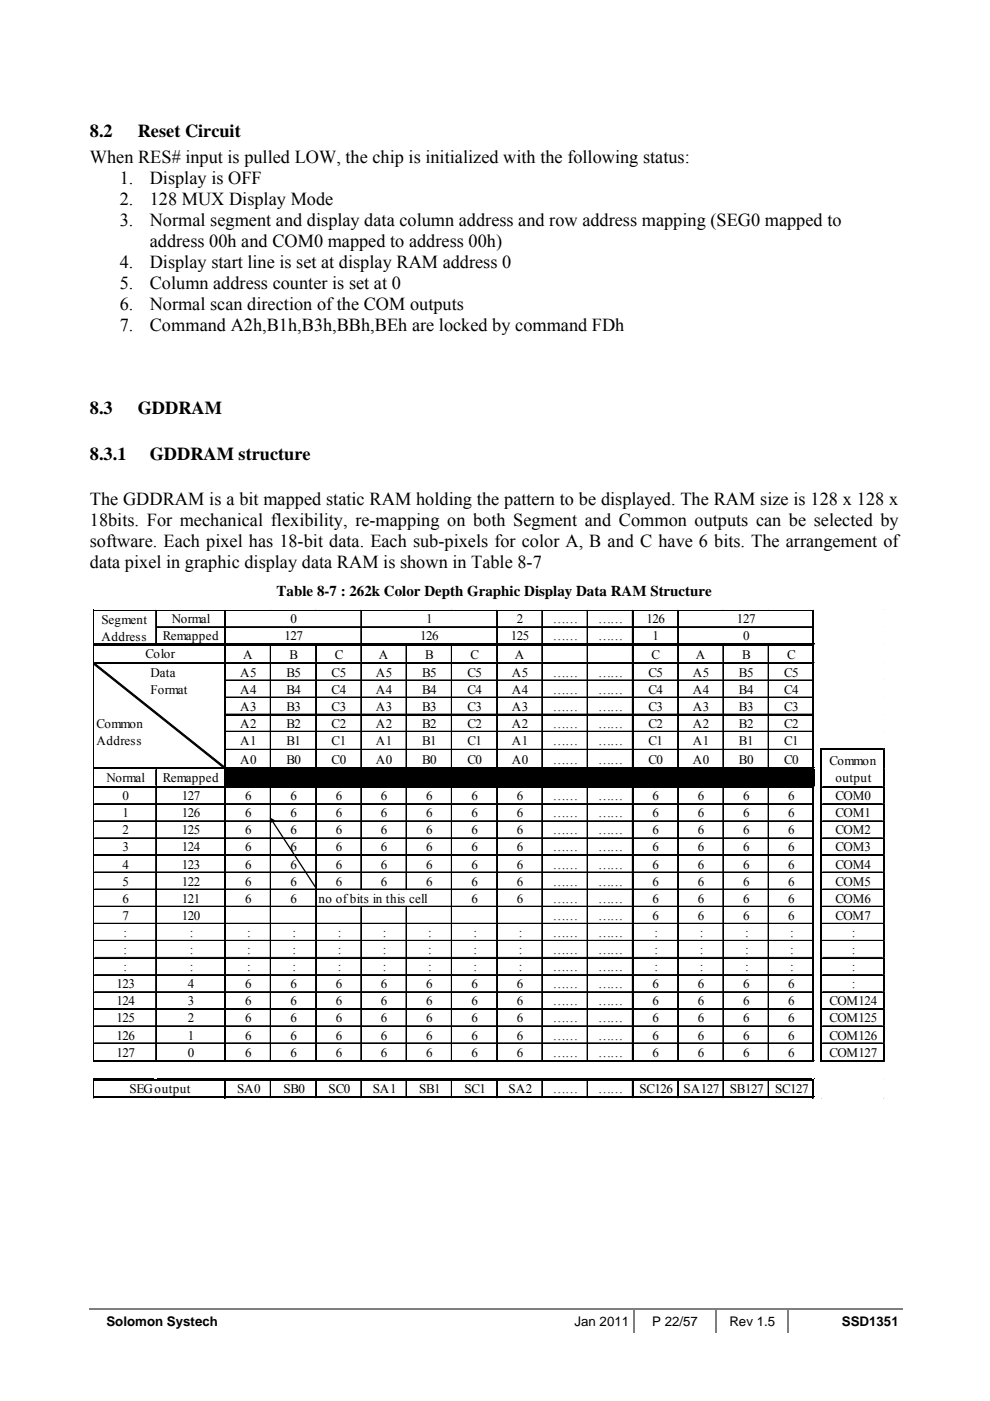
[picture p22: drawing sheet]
<svg xmlns="http://www.w3.org/2000/svg" width="210mm" height="297mm" viewBox="0 0 210 297" stroke-linecap="round" stroke-linejoin="round" font-family="sans-serif">
<defs><g id="words">
<g font-size="3.9">
<text x="19" y="29">8.2</text>
<text x="29.2" y="29">Reset Circuit</text>
<text x="19.1" y="34.5">When RES# input is pulled LOW, the chip is initialized with the following status:</text>
<text x="25.4" y="38.9">1.</text>
<text x="31.8" y="38.9">Display is OFF</text>
<text x="25.4" y="43.4">2.</text>
<text x="25.4" y="47.9">3.</text>
<text x="31.8" y="43.4">128 MUX Display Mode</text>
<text x="31.8" y="47.9">Normal segment and display data column address and row address mapping (SEG0 mapped to</text>
<text x="31.8" y="52.3">address 00h and COM0 mapped to address 00h)</text>
<text x="25.4" y="56.8">4.</text>
<text x="31.8" y="56.8">Display start line is set at display RAM address 0</text>
<text x="25.4" y="61.3">5.</text>
<text x="25.4" y="65.7">6.</text>
<text x="31.8" y="61.3">Column address counter is set at 0</text>
<text x="31.8" y="65.7">Normal scan direction of the COM outputs</text>
<text x="25.4" y="70.2">7.</text>
<text x="31.8" y="70.2">Command A2h,B1h,B3h,BBh,BEh are locked by command FDh</text>
<text x="19" y="87.8">8.3</text>
<text x="29.2" y="87.8">GDDRAM</text>
<text x="19" y="97.5">8.3.1</text>
<text x="31.8" y="97.5">GDDRAM structure</text>
<text x="19" y="107.1">The GDDRAM is a bit mapped static RAM holding the pattern to be displayed. The RAM size is 128 x 128 x</text>
<text x="19" y="111.5">18bits. For mechanical flexibility, re-mapping on both Segment and Common outputs can be selected by</text>
<text x="19" y="116">software. Each pixel has 18-bit data. Each sub-pixels for color A, B and C have 6 bits. The arrangement of</text>
<text x="19" y="120.5">data pixel in graphic display data RAM is shown in Table 8-7</text>
</g>
<text font-size="3.2" x="58.7" y="126.4">Table 8-7 : 262k Color Depth Graphic Display Data RAM Structure</text>
<g font-size="2.8">
<text x="21.5" y="132.4">Segment</text>
<text x="21.5" y="136">Address</text>
<text x="34.5" y="135.8">Remapped</text>
<text x="36.4" y="132.1">Normal</text>
<text x="60.3" y="135.8">127</text>
<text x="61.6" y="132.1">0</text>
<text x="89.1" y="135.8">126</text>
<text x="90.4" y="132.1">1</text>
<text x="108.3" y="135.8">125</text>
<text x="109.6" y="132.1">2</text>
<text x="117.2" y="132.1">……</text>
<text x="117.2" y="135.8">……</text>
<text x="126.8" y="132.1">……</text>
<text x="126.8" y="135.8">……</text>
<text x="137.1" y="132.1">126</text>
<text x="138.3" y="135.8">1</text>
<text x="156.3" y="132.1">127</text>
<text x="157.5" y="135.8">0</text>
<text x="30.9" y="139.6">Color</text>
<text x="31.9" y="143.4">Data</text>
<text x="50.9" y="143.4">A5</text>
<text x="51.6" y="139.6">A</text>
<text x="60.7" y="143.4">B5</text>
<text x="61.4" y="139.6">B</text>
<text x="70.3" y="143.4">C5</text>
<text x="71" y="139.6">C</text>
<text x="79.7" y="143.4">A5</text>
<text x="80.3" y="139.6">A</text>
<text x="89.5" y="143.4">B5</text>
<text x="90.1" y="139.6">B</text>
<text x="99.1" y="143.4">C5</text>
<text x="99.8" y="139.6">C</text>
<text x="108.5" y="143.4">A5</text>
<text x="109.1" y="139.6">A</text>
<text x="117.2" y="143.4">……</text>
<text x="126.8" y="143.4">……</text>
<text x="137.5" y="143.4">C5</text>
<text x="138.1" y="139.6">C</text>
<text x="146.9" y="143.4">A5</text>
<text x="147.5" y="139.6">A</text>
<text x="156.7" y="143.4">B5</text>
<text x="157.3" y="139.6">B</text>
<text x="166.3" y="143.4">C5</text>
<text x="166.9" y="139.6">C</text>
<text x="31.9" y="147.1">Format</text>
<text x="50.9" y="147.1">A4</text>
<text x="60.7" y="147.1">B4</text>
<text x="70.3" y="147.1">C4</text>
<text x="79.7" y="147.1">A4</text>
<text x="89.5" y="147.1">B4</text>
<text x="99.1" y="147.1">C4</text>
<text x="108.5" y="147.1">A4</text>
<text x="117.2" y="147.1">……</text>
<text x="126.8" y="147.1">……</text>
<text x="137.5" y="147.1">C4</text>
<text x="146.9" y="147.1">A4</text>
<text x="156.7" y="147.1">B4</text>
<text x="166.3" y="147.1">C4</text>
<text x="20.4" y="154.3">Common</text>
<text x="50.9" y="150.7">A3</text>
<text x="50.9" y="154.3">A2</text>
<text x="60.7" y="150.7">B3</text>
<text x="60.7" y="154.3">B2</text>
<text x="70.3" y="150.7">C3</text>
<text x="70.3" y="154.3">C2</text>
<text x="79.7" y="150.7">A3</text>
<text x="79.7" y="154.3">A2</text>
<text x="89.5" y="150.7">B3</text>
<text x="89.5" y="154.3">B2</text>
<text x="99.1" y="150.7">C3</text>
<text x="99.1" y="154.3">C2</text>
<text x="108.5" y="150.7">A3</text>
<text x="108.5" y="154.3">A2</text>
<text x="117.2" y="150.7">……</text>
<text x="117.2" y="154.3">……</text>
<text x="126.8" y="150.7">……</text>
<text x="126.8" y="154.3">……</text>
<text x="137.5" y="150.7">C3</text>
<text x="137.5" y="154.3">C2</text>
<text x="146.9" y="150.7">A3</text>
<text x="146.9" y="154.3">A2</text>
<text x="156.7" y="150.7">B3</text>
<text x="156.7" y="154.3">B2</text>
<text x="166.3" y="150.7">C3</text>
<text x="166.3" y="154.3">C2</text>
<text x="20.4" y="157.9">Address</text>
<text x="50.9" y="157.9">A1</text>
<text x="50.9" y="162">A0</text>
<text x="60.7" y="157.9">B1</text>
<text x="60.7" y="162">B0</text>
<text x="70.3" y="157.9">C1</text>
<text x="70.3" y="162">C0</text>
<text x="79.7" y="157.9">A1</text>
<text x="79.7" y="162">A0</text>
<text x="89.5" y="157.9">B1</text>
<text x="89.5" y="162">B0</text>
<text x="99.1" y="157.9">C1</text>
<text x="99.1" y="162">C0</text>
<text x="108.5" y="157.9">A1</text>
<text x="108.5" y="162">A0</text>
<text x="117.2" y="157.9">……</text>
<text x="117.2" y="162">……</text>
<text x="126.8" y="157.9">……</text>
<text x="126.8" y="162">……</text>
<text x="137.5" y="157.9">C1</text>
<text x="137.5" y="162">C0</text>
<text x="146.9" y="157.9">A1</text>
<text x="146.9" y="162">A0</text>
<text x="156.7" y="157.9">B1</text>
<text x="156.7" y="162">B0</text>
<text x="166.3" y="157.9">C1</text>
<text x="166.3" y="162">C0</text>
<text x="22.6" y="165.8">Normal</text>
<text x="34.5" y="165.8">Remapped</text>
<text x="175.9" y="162.2">Common</text>
<text x="177.1" y="165.8">output</text>
<text x="26" y="169.7">0</text>
<text x="26" y="173.3">1</text>
<text x="38.6" y="169.7">127</text>
<text x="38.6" y="173.3">126</text>
<text x="52" y="169.7">6</text>
<text x="52" y="173.3">6</text>
<text x="61.6" y="169.7">6</text>
<text x="61.6" y="173.3">6</text>
<text x="71.2" y="169.7">6</text>
<text x="71.2" y="173.3">6</text>
<text x="80.8" y="169.7">6</text>
<text x="80.8" y="173.3">6</text>
<text x="90.4" y="169.7">6</text>
<text x="90.4" y="173.3">6</text>
<text x="100" y="169.7">6</text>
<text x="100" y="173.3">6</text>
<text x="109.6" y="169.7">6</text>
<text x="109.6" y="173.3">6</text>
<text x="117.2" y="169.7">……</text>
<text x="117.2" y="173.3">……</text>
<text x="126.8" y="169.7">……</text>
<text x="126.8" y="173.3">……</text>
<text x="138.3" y="169.7">6</text>
<text x="138.3" y="173.3">6</text>
<text x="147.9" y="169.7">6</text>
<text x="147.9" y="173.3">6</text>
<text x="157.5" y="169.7">6</text>
<text x="157.5" y="173.3">6</text>
<text x="167.1" y="169.7">6</text>
<text x="167.1" y="173.3">6</text>
<text x="177.1" y="169.7">COM0</text>
<text x="177.1" y="173.3">COM1</text>
<text x="26" y="176.9">2</text>
<text x="38.6" y="176.9">125</text>
<text x="52" y="176.9">6</text>
<text x="61.6" y="176.9">6</text>
<text x="71.2" y="176.9">6</text>
<text x="80.8" y="176.9">6</text>
<text x="90.4" y="176.9">6</text>
<text x="100" y="176.9">6</text>
<text x="109.6" y="176.9">6</text>
<text x="117.2" y="176.9">……</text>
<text x="126.8" y="176.9">……</text>
<text x="138.3" y="176.9">6</text>
<text x="147.9" y="176.9">6</text>
<text x="157.5" y="176.9">6</text>
<text x="167.1" y="176.9">6</text>
<text x="177.1" y="176.9">COM2</text>
<text x="26" y="180.5">3</text>
<text x="26" y="184.2">4</text>
<text x="38.6" y="180.5">124</text>
<text x="38.6" y="184.2">123</text>
<text x="52" y="180.5">6</text>
<text x="52" y="184.2">6</text>
<text x="61.6" y="180.5">6</text>
<text x="61.6" y="184.2">6</text>
<text x="71.2" y="180.5">6</text>
<text x="71.2" y="184.2">6</text>
<text x="80.8" y="180.5">6</text>
<text x="80.8" y="184.2">6</text>
<text x="90.4" y="180.5">6</text>
<text x="90.4" y="184.2">6</text>
<text x="100" y="180.5">6</text>
<text x="100" y="184.2">6</text>
<text x="109.6" y="180.5">6</text>
<text x="109.6" y="184.2">6</text>
<text x="117.2" y="180.5">……</text>
<text x="117.2" y="184.2">……</text>
<text x="126.8" y="180.5">……</text>
<text x="126.8" y="184.2">……</text>
<text x="138.3" y="180.5">6</text>
<text x="138.3" y="184.2">6</text>
<text x="147.9" y="180.5">6</text>
<text x="147.9" y="184.2">6</text>
<text x="157.5" y="180.5">6</text>
<text x="157.5" y="184.2">6</text>
<text x="167.1" y="180.5">6</text>
<text x="167.1" y="184.2">6</text>
<text x="177.1" y="180.5">COM3</text>
<text x="177.1" y="184.2">COM4</text>
<text x="26" y="187.8">5</text>
<text x="26" y="191.4">6</text>
<text x="38.6" y="187.8">122</text>
<text x="38.6" y="191.4">121</text>
<text x="52" y="187.8">6</text>
<text x="52" y="191.4">6</text>
<text x="61.6" y="187.8">6</text>
<text x="61.6" y="191.4">6</text>
<text x="67.6" y="191.4">no of bits in this cell</text>
<text x="71.2" y="187.8">6</text>
<text x="80.8" y="187.8">6</text>
<text x="90.4" y="187.8">6</text>
<text x="100" y="187.8">6</text>
<text x="100" y="191.4">6</text>
<text x="109.6" y="187.8">6</text>
<text x="109.6" y="191.4">6</text>
<text x="117.2" y="187.8">……</text>
<text x="117.2" y="191.4">……</text>
<text x="126.8" y="187.8">……</text>
<text x="126.8" y="191.4">……</text>
<text x="138.3" y="187.8">6</text>
<text x="138.3" y="191.4">6</text>
<text x="147.9" y="187.8">6</text>
<text x="147.9" y="191.4">6</text>
<text x="157.5" y="187.8">6</text>
<text x="157.5" y="191.4">6</text>
<text x="167.1" y="187.8">6</text>
<text x="167.1" y="191.4">6</text>
<text x="177.1" y="187.8">COM5</text>
<text x="177.1" y="191.4">COM6</text>
<text x="26" y="195">7</text>
<text x="38.6" y="195">120</text>
<text x="117.2" y="195">……</text>
<text x="126.8" y="195">……</text>
<text x="138.3" y="195">6</text>
<text x="147.9" y="195">6</text>
<text x="157.5" y="195">6</text>
<text x="167.1" y="195">6</text>
<text x="177.1" y="195">COM7</text>
<text x="26.2" y="198.7">:</text>
<text x="26.2" y="202.3">:</text>
<text x="40.3" y="198.7">:</text>
<text x="40.3" y="202.3">:</text>
<text x="52.4" y="198.7">:</text>
<text x="52.4" y="202.3">:</text>
<text x="62" y="198.7">:</text>
<text x="62" y="202.3">:</text>
<text x="71.6" y="198.7">:</text>
<text x="71.6" y="202.3">:</text>
<text x="81.2" y="198.7">:</text>
<text x="81.2" y="202.3">:</text>
<text x="90.8" y="198.7">:</text>
<text x="90.8" y="202.3">:</text>
<text x="100.4" y="198.7">:</text>
<text x="100.4" y="202.3">:</text>
<text x="110" y="198.7">:</text>
<text x="110" y="202.3">:</text>
<text x="117.2" y="198.7">……</text>
<text x="117.2" y="202.3">……</text>
<text x="126.8" y="198.7">……</text>
<text x="126.8" y="202.3">……</text>
<text x="138.8" y="198.7">:</text>
<text x="138.8" y="202.3">:</text>
<text x="148.4" y="198.7">:</text>
<text x="148.4" y="202.3">:</text>
<text x="158" y="198.7">:</text>
<text x="158" y="202.3">:</text>
<text x="167.6" y="198.7">:</text>
<text x="167.6" y="202.3">:</text>
<text x="180.6" y="198.7">:</text>
<text x="180.6" y="202.3">:</text>
<text x="24.7" y="209.5">123</text>
<text x="26.2" y="205.9">:</text>
<text x="39.8" y="209.5">4</text>
<text x="40.3" y="205.9">:</text>
<text x="52" y="209.5">6</text>
<text x="52.4" y="205.9">:</text>
<text x="61.6" y="209.5">6</text>
<text x="62" y="205.9">:</text>
<text x="71.2" y="209.5">6</text>
<text x="71.6" y="205.9">:</text>
<text x="80.8" y="209.5">6</text>
<text x="81.2" y="205.9">:</text>
<text x="90.4" y="209.5">6</text>
<text x="90.8" y="205.9">:</text>
<text x="100" y="209.5">6</text>
<text x="100.4" y="205.9">:</text>
<text x="109.6" y="209.5">6</text>
<text x="110" y="205.9">:</text>
<text x="117.2" y="209.5">……</text>
<text x="117.2" y="205.9">……</text>
<text x="126.8" y="209.5">……</text>
<text x="126.8" y="205.9">……</text>
<text x="138.3" y="209.5">6</text>
<text x="138.8" y="205.9">:</text>
<text x="147.9" y="209.5">6</text>
<text x="148.4" y="205.9">:</text>
<text x="157.5" y="209.5">6</text>
<text x="158" y="205.9">:</text>
<text x="167.1" y="209.5">6</text>
<text x="167.6" y="205.9">:</text>
<text x="180.6" y="209.5">:</text>
<text x="180.6" y="205.9">:</text>
<text x="24.7" y="213.1">124</text>
<text x="39.8" y="213.1">3</text>
<text x="52" y="213.1">6</text>
<text x="61.6" y="213.1">6</text>
<text x="71.2" y="213.1">6</text>
<text x="80.8" y="213.1">6</text>
<text x="90.4" y="213.1">6</text>
<text x="100" y="213.1">6</text>
<text x="109.6" y="213.1">6</text>
<text x="117.2" y="213.1">……</text>
<text x="126.8" y="213.1">……</text>
<text x="138.3" y="213.1">6</text>
<text x="147.9" y="213.1">6</text>
<text x="157.5" y="213.1">6</text>
<text x="167.1" y="213.1">6</text>
<text x="175.9" y="213.1">COM124</text>
<text x="24.7" y="216.8">125</text>
<text x="24.7" y="220.4">126</text>
<text x="39.8" y="216.8">2</text>
<text x="39.8" y="220.4">1</text>
<text x="52" y="216.8">6</text>
<text x="52" y="220.4">6</text>
<text x="61.6" y="216.8">6</text>
<text x="61.6" y="220.4">6</text>
<text x="71.2" y="216.8">6</text>
<text x="71.2" y="220.4">6</text>
<text x="80.8" y="216.8">6</text>
<text x="80.8" y="220.4">6</text>
<text x="90.4" y="216.8">6</text>
<text x="90.4" y="220.4">6</text>
<text x="100" y="216.8">6</text>
<text x="100" y="220.4">6</text>
<text x="109.6" y="216.8">6</text>
<text x="109.6" y="220.4">6</text>
<text x="117.2" y="216.8">……</text>
<text x="117.2" y="220.4">……</text>
<text x="126.8" y="216.8">……</text>
<text x="126.8" y="220.4">……</text>
<text x="138.3" y="216.8">6</text>
<text x="138.3" y="220.4">6</text>
<text x="147.9" y="216.8">6</text>
<text x="147.9" y="220.4">6</text>
<text x="157.5" y="216.8">6</text>
<text x="157.5" y="220.4">6</text>
<text x="167.1" y="216.8">6</text>
<text x="167.1" y="220.4">6</text>
<text x="175.9" y="216.8">COM125</text>
<text x="175.9" y="220.4">COM126</text>
<text x="24.7" y="224">127</text>
<text x="39.8" y="224">0</text>
<text x="52" y="224">6</text>
<text x="61.6" y="224">6</text>
<text x="71.2" y="224">6</text>
<text x="80.8" y="224">6</text>
<text x="90.4" y="224">6</text>
<text x="100" y="224">6</text>
<text x="109.6" y="224">6</text>
<text x="117.2" y="224">……</text>
<text x="126.8" y="224">……</text>
<text x="138.3" y="224">6</text>
<text x="147.9" y="224">6</text>
<text x="157.5" y="224">6</text>
<text x="167.1" y="224">6</text>
<text x="175.9" y="224">COM127</text>
<text x="27.5" y="231.7">SEG output</text>
<text x="50.3" y="231.7">SA0</text>
<text x="60.1" y="231.7">SB0</text>
<text x="69.7" y="231.7">SC0</text>
<text x="79.1" y="231.7">SA1</text>
<text x="88.9" y="231.7">SB1</text>
<text x="98.5" y="231.7">SC1</text>
<text x="107.8" y="231.7">SA2</text>
<text x="117.2" y="231.7">……</text>
<text x="126.8" y="231.7">……</text>
<text x="135.6" y="231.7">SC126</text>
<text x="144.9" y="231.7">SA127</text>
<text x="154.8" y="231.7">SB127</text>
<text x="164.4" y="231.7">SC127</text>
<text x="22.6" y="281.2">Solomon Systech</text>
<text x="121.8" y="281.2">Jan 2011</text>
<text x="138.3" y="281.2">P 22/57</text>
<text x="154.6" y="281.2">Rev 1.5</text>
<text x="178.5" y="281.2">SSD1351</text>
</g>
</g></defs>
<path d="M18.9 277.5h115.4" fill="none" stroke="#808080" stroke-width=".34"/>
<path d="M134.3 277.3h.3v.3h-.3z" fill="#808080"/>
<path d="M134.6 277.5h17.1" fill="none" stroke="#808080" stroke-width=".34"/>
<path d="M151.7 277.3h.4v.3h-.4z" fill="#808080"/>
<path d="M152.1 277.5h14.9" fill="none" stroke="#808080" stroke-width=".34"/>
<path d="M167 277.3h.3v.3h-.3z" fill="#808080"/>
<path d="M134.4 277.6v5.1M151.9 277.6v5.1M167.1 277.6v5.1M167.3 277.5h24.2" fill="none" stroke="#808080" stroke-width=".34"/>
<path d="M47.7 162.9h125v4.1h-125z" fill="#000"/>
<path d="M20 140.7h.2l27.3 21.8v.2h-.2l-27.3-21.8z" fill-rule="evenodd" fill="#000" stroke="#000" stroke-width=".21"/>
<path d="M19.8 129.2h.1M33 129.2h.1M47.7 129.2h.1M76.5 129.2h.1M105.3 129.2h.1M114.9 129.2h.1M124.5 129.2h.1M134.1 129.2h.1M143.7 129.2h.1M172.4 129.2h.1" fill="none" stroke="#c0c0c0" stroke-width=".21"/>
<path d="M20 129.3h152.7" fill="none" stroke="#000" stroke-width=".21"/>
<path d="M172.7 129.2h14.9" fill="none" stroke="#fff" stroke-width=".21"/>
<path d="M172.7 129.2h14.9v.3h-14.9z" fill="#fff"/>
<path d="M33.2 132.9h14.3M33.2 133h14.3M47.9 132.9h124.3M47.9 133h124.4" fill="none" stroke="#000" stroke-width=".21"/>
<path d="M172.7 132.9h14.9" fill="none" stroke="#fff" stroke-width=".21"/>
<path d="M172.7 132.9h14.9v.2h-14.9z" fill="#fff"/>
<path d="M57.3 129.2h.1M66.9 129.2h.1M86.1 129.2h.1M95.7 129.2h.1M153.3 129.2h.1M162.9 129.2h.1" fill="none" stroke="#c0c0c0" stroke-width=".21"/>
<path d="M76.5 129.5v7M76.6 129.5v7M105.3 129.5v7M105.4 129.5v7M114.9 129.5v7M115 129.5v7M124.5 129.5v7M124.6 129.5v7M134.1 129.5v7M143.7 129.5v7M143.8 129.5v7" fill="none" stroke="#000" stroke-width=".21"/>
<path d="M134.2 129.5v7" fill="none" stroke="#000" stroke-width=".23"/>
<path d="M20 136.7h152.7" fill="none" stroke="#000" stroke-width=".44"/>
<path d="M172.7 136.7h14.9" fill="none" stroke="#fff" stroke-width=".21"/>
<path d="M172.7 136.7h14.9v.2h-14.9z" fill="#fff"/>
<g fill="none" stroke="#000" stroke-width=".21">
<path d="M57.3 136.9v3.4M57.4 136.9v3.4M66.9 136.9v3.4M67 136.9v3.4M76.5 136.9v3.4M76.6 136.9v3.4M86.1 136.9v3.4M86.2 136.9v3.4M95.7 136.9v3.4M95.8 136.9v3.4M105.3 136.9v3.4M105.4 136.9v3.4"/>
<path d="M114.9 136.9v3.4M115 136.9v3.4M124.5 136.9v3.4M124.6 136.9v3.4M134.1 136.9v3.4M143.7 136.9v3.4M143.8 136.9v3.4M153.3 136.9v3.4M153.4 136.9v3.4M162.9 136.9v3.4M163 136.9v3.4"/>
</g>
<path d="M134.2 136.9v3.4" fill="none" stroke="#000" stroke-width=".23"/>
<path d="M20 140.5h152.7" fill="none" stroke="#000" stroke-width=".42"/>
<path d="M172.7 140.5h14.9" fill="none" stroke="#fff" stroke-width=".21"/>
<path d="M172.7 140.5h14.9v.3h-14.9z" fill="#fff"/>
<path d="M47.9 144.2h124.3M47.9 144.3h124.4" fill="none" stroke="#000" stroke-width=".21"/>
<path d="M172.7 144.2h14.9" fill="none" stroke="#fff" stroke-width=".21"/>
<path d="M172.7 144.2h14.9v.2h-14.9z" fill="#fff"/>
<path d="M47.9 147.8h124.3M47.9 147.9h124.4" fill="none" stroke="#000" stroke-width=".21"/>
<path d="M172.7 147.8h14.9" fill="none" stroke="#fff" stroke-width=".21"/>
<path d="M172.7 147.8h14.9v.2h-14.9z" fill="#fff"/>
<path d="M47.9 151.4h124.3" fill="none" stroke="#000" stroke-width=".21"/>
<path d="M47.9 151.5h124.4" fill="none" stroke="#000" stroke-width=".23"/>
<path d="M172.7 151.4h14.9" fill="none" stroke="#fff" stroke-width=".21"/>
<path d="M172.7 151.4h14.9v.2h-14.9z" fill="#fff"/>
<path d="M47.9 155h124.3M47.9 155.2h124.4" fill="none" stroke="#000" stroke-width=".21"/>
<path d="M172.7 155h14.9" fill="none" stroke="#fff" stroke-width=".21"/>
<path d="M172.7 155h14.9v.3h-14.9z" fill="#fff"/>
<path d="M47.9 158.9h124.3M47.9 159h124.4" fill="none" stroke="#000" stroke-width=".21"/>
<path d="M172.7 158.9h1.2" fill="none" stroke="#fff" stroke-width=".21"/>
<path d="M172.7 158.9h1.2v.2h-1.2z" fill="#fff"/>
<path d="M174.2 129.5v29.1" fill="none" stroke="#fff" stroke-width=".21"/>
<path d="M174.2 129.5h.2v29.2h-.2z" fill="#fff"/>
<path d="M174.4 158.9h13.2" fill="none" stroke="#000" stroke-width=".42"/>
<path d="M187.4 129.5v29.1" fill="none" stroke="#fff" stroke-width=".21"/>
<path d="M187.4 129.5h.2v29.2h-.2z" fill="#fff"/>
<g fill="none" stroke="#000" stroke-width=".21">
<path d="M33 129.5v7M33.1 129.5v7M57.3 140.7v22M57.4 140.8v21.9M66.9 140.7v22M67 140.8v21.9M76.5 140.7v22M76.6 140.8v21.9M86.1 140.7v22M86.2 140.8v21.9M95.7 140.7v22M95.8 140.8v21.9"/>
<path d="M105.3 140.7v22M105.4 140.8v21.9M114.9 140.7v22M115 140.8v21.9M124.5 140.7v22M124.6 140.8v21.9M134.1 140.7v22M143.7 140.7v22M143.8 140.8v21.9M153.3 140.7v22M153.4 140.8v21.9M162.9 140.7v22"/>
<path d="M163 140.8v21.9"/>
</g>
<path d="M134.2 140.8v21.9" fill="none" stroke="#000" stroke-width=".23"/>
<path d="M20 162.9h152.7" fill="none" stroke="#000" stroke-width=".42"/>
<path d="M172.7 162.9h1.2" fill="none" stroke="#fff" stroke-width=".21"/>
<path d="M172.7 162.9h1.2v.2h-1.2z" fill="#fff"/>
<path d="M20 166.8h13.2" fill="none" stroke="#000" stroke-width=".42"/>
<path d="M33 163.1v3.4M33.1 163.1v3.5M33.2 166.8h14.3M33.2 166.9h14.3" fill="none" stroke="#000" stroke-width=".21"/>
<path d="M172.7 166.8h1.2" fill="none" stroke="#fff" stroke-width=".21"/>
<path d="M172.7 166.8h1.2v.2h-1.2z" fill="#fff"/>
<path d="M20 170.4h27.5M20 170.5h27.5M47.9 170.4h124.3M47.9 170.5h124.4M174.4 166.8h12.8M174.4 166.9h12.8" fill="none" stroke="#000" stroke-width=".21"/>
<path d="M172.7 170.4h1.2" fill="none" stroke="#fff" stroke-width=".21"/>
<path d="M172.7 170.4h1.2v.2h-1.2z" fill="#fff"/>
<path d="M20 174h27.5M20 174.1h27.5M47.9 174h124.3M47.9 174.1h124.4M174.4 170.4h12.8M174.4 170.5h12.8" fill="none" stroke="#000" stroke-width=".21"/>
<path d="M172.7 174h1.2" fill="none" stroke="#fff" stroke-width=".21"/>
<path d="M172.7 174h1.2v.2h-1.2z" fill="#fff"/>
<path d="M20 177.6h27.5M20 177.7h27.5M47.9 177.6h124.3M47.9 177.7h124.4M174.4 174h12.8M174.4 174.1h12.8" fill="none" stroke="#000" stroke-width=".21"/>
<path d="M172.7 177.6h1.2" fill="none" stroke="#fff" stroke-width=".21"/>
<path d="M172.7 177.6h1.2v.2h-1.2z" fill="#fff"/>
<path d="M174.4 177.6h12.8M174.4 177.7h12.8M20 181.3h27.5M47.9 181.3h124.3" fill="none" stroke="#000" stroke-width=".21"/>
<path d="M20 181.4h27.5M47.9 181.4h124.4" fill="none" stroke="#000" stroke-width=".23"/>
<path d="M172.7 181.3h1.2" fill="none" stroke="#fff" stroke-width=".21"/>
<path d="M172.7 181.3h1.2v.2h-1.2z" fill="#fff"/>
<path d="M20 184.9h27.5M20 185h27.5M47.9 184.9h124.3M47.9 185h124.4M174.4 181.3h12.8" fill="none" stroke="#000" stroke-width=".21"/>
<path d="M174.4 181.4h12.8" fill="none" stroke="#000" stroke-width=".23"/>
<path d="M172.7 184.9h1.2" fill="none" stroke="#fff" stroke-width=".21"/>
<path d="M172.7 184.9h1.2v.2h-1.2z" fill="#fff"/>
<path d="M20 188.5h27.5M20 188.6h27.5M47.9 188.5h124.3M47.9 188.6h124.4M174.4 184.9h12.8M174.4 185h12.8" fill="none" stroke="#000" stroke-width=".21"/>
<path d="M172.7 188.5h1.2" fill="none" stroke="#fff" stroke-width=".21"/>
<path d="M172.7 188.5h1.2v.2h-1.2z" fill="#fff"/>
<path d="M76.5 163.1v25.6M76.6 163.1v25.6M86.1 163.1v25.6M86.2 163.1v25.6M20 192.1h27.5M20 192.2h27.5M47.9 192.1h124.3M47.9 192.2h124.4M174.4 188.5h12.8M174.4 188.6h12.8" fill="none" stroke="#000" stroke-width=".21"/>
<path d="M172.7 192.1h1.2" fill="none" stroke="#fff" stroke-width=".21"/>
<path d="M172.7 192.1h1.2v.2h-1.2z" fill="#fff"/>
<path d="M20 195.7h27.5M20 195.9h27.5M47.9 195.7h124.3M47.9 195.9h124.4M174.4 192.1h12.8M174.4 192.2h12.8" fill="none" stroke="#000" stroke-width=".21"/>
<path d="M172.7 195.7h1.2" fill="none" stroke="#fff" stroke-width=".21"/>
<path d="M172.7 195.7h1.2v.3h-1.2z" fill="#fff"/>
<path d="M20 199.4h27.5M20 199.5h27.5M47.9 199.4h124.3M47.9 199.5h124.4M174.4 195.7h12.8M174.4 195.9h12.8" fill="none" stroke="#000" stroke-width=".21"/>
<path d="M172.7 199.4h1.2" fill="none" stroke="#fff" stroke-width=".21"/>
<path d="M172.7 199.4h1.2v.2h-1.2z" fill="#fff"/>
<path d="M174.4 199.4h12.8M174.4 199.5h12.8M20 203h27.5M20 203.1h27.5M47.9 203h124.3M47.9 203.1h124.4" fill="none" stroke="#000" stroke-width=".21"/>
<path d="M172.7 203h1.2" fill="none" stroke="#fff" stroke-width=".21"/>
<path d="M172.7 203h1.2v.2h-1.2z" fill="#fff"/>
<path d="M20 206.6h27.5M20 206.7h27.5M47.9 206.6h124.3M47.9 206.7h124.4M174.4 203h12.8M174.4 203.1h12.8" fill="none" stroke="#000" stroke-width=".21"/>
<path d="M172.7 206.6h1.2" fill="none" stroke="#fff" stroke-width=".21"/>
<path d="M172.7 206.6h1.2v.2h-1.2z" fill="#fff"/>
<path d="M20 210.2h27.5M20 210.4h27.5M47.9 210.2h124.3M47.9 210.4h124.4M174.4 206.6h12.8M174.4 206.7h12.8" fill="none" stroke="#000" stroke-width=".21"/>
<path d="M172.7 210.2h1.2" fill="none" stroke="#fff" stroke-width=".21"/>
<path d="M172.7 210.2h1.2v.3h-1.2z" fill="#fff"/>
<path d="M20 213.9h27.5M47.9 213.9h124.3M174.4 210.2h12.8M174.4 210.4h12.8" fill="none" stroke="#000" stroke-width=".21"/>
<path d="M20 214h27.5M47.9 214h124.4" fill="none" stroke="#000" stroke-width=".23"/>
<path d="M172.7 213.9h1.2" fill="none" stroke="#fff" stroke-width=".21"/>
<path d="M172.7 213.9h1.2v.2h-1.2z" fill="#fff"/>
<path d="M20 217.5h27.5M20 217.6h27.5M47.9 217.5h124.3M47.9 217.6h124.4M174.4 213.9h12.8" fill="none" stroke="#000" stroke-width=".21"/>
<path d="M174.4 214h12.8" fill="none" stroke="#000" stroke-width=".23"/>
<path d="M172.7 217.5h1.2" fill="none" stroke="#fff" stroke-width=".21"/>
<path d="M172.7 217.5h1.2v.2h-1.2z" fill="#fff"/>
<path d="M174.4 217.5h12.8M174.4 217.6h12.8M20 221.1h27.5M20 221.2h27.5M47.9 221.1h124.3M47.9 221.2h124.4" fill="none" stroke="#000" stroke-width=".21"/>
<path d="M172.7 221.1h1.2" fill="none" stroke="#fff" stroke-width=".21"/>
<path d="M172.7 221.1h1.2v.2h-1.2z" fill="#fff"/>
<g fill="none" stroke="#000" stroke-width=".21">
<path d="M19.9 129.2v96M33 167v57.7M33.1 167v57.7M57.3 163.1v61.6M57.4 163.1v61.6M66.9 163.1v61.6M67 163.1v61.6M95.7 163.1v61.6M95.8 163.1v61.6M105.3 163.1v61.6M105.4 163.1v61.6M114.9 163.1v61.6"/>
<path d="M115 163.1v61.6M124.5 163.1v61.6M124.6 163.1v61.6M134.1 163.1v61.6M143.7 163.1v61.6M143.8 163.1v61.6M153.3 163.1v61.6M153.4 163.1v61.6M162.9 163.1v61.6M163 163.1v61.6M76.5 192.3v32.4M76.6 192.3v32.4"/>
<path d="M86.1 192.3v32.4M86.2 192.3v32.4M174.4 221.1h12.8M174.4 221.2h12.8"/>
</g>
<path d="M47.7 129.5v95.7M172.5 129.5v95.7M20 225h152.7" fill="none" stroke="#000" stroke-width=".42"/>
<path d="M134.2 163.1v61.6" fill="none" stroke="#000" stroke-width=".23"/>
<path d="M172.7 225h1.2" fill="none" stroke="#fff" stroke-width=".21"/>
<path d="M172.7 225h1.2v.2h-1.2z" fill="#fff"/>
<path d="M174.2 158.7v66.5M187.4 159.1v66.1M174.4 225h13.2" fill="none" stroke="#000" stroke-width=".42"/>
<g fill="#fff">
<path d="M19.8 225.2h.2v3.4h-.2z"/>
<path d="M47.5 225.2h.4v3.4h-.4z"/>
<path d="M57.1 225.2h.4v3.4h-.4z"/>
<path d="M66.7 225.2h.4v3.4h-.4z"/>
<path d="M76.3 225.2h.4v3.4h-.4z"/>
<path d="M85.9 225.2h.4v3.4h-.4z"/>
<path d="M95.5 225.2h.4v3.4h-.4z"/>
<path d="M105.1 225.2h.4v3.4h-.4z"/>
<path d="M114.7 225.2h.4v3.4h-.4z"/>
<path d="M124.3 225.2h.4v3.4h-.4z"/>
<path d="M133.9 225.2h.4v3.4h-.4z"/>
<path d="M143.5 225.2h.4v3.4h-.4z"/>
<path d="M153.1 225.2h.4v3.4h-.4z"/>
<path d="M162.6 225.2h.5v3.4h-.5z"/>
</g>
<path d="M20 228.8h152.7" fill="none" stroke="#000" stroke-width=".44"/>
<path d="M172.3 225.2h.4v3.4h-.4z" fill="#fff"/>
<path d="M172.7 228.8h14.9" fill="none" stroke="#fff" stroke-width=".21"/>
<path d="M172.7 228.8h14.9v.2h-14.9z" fill="#fff"/>
<path d="M19.9 228.6v4.3" fill="none" stroke="#000" stroke-width=".21"/>
<path d="M32.8 225.2h.4v3.4h-.4z" fill="#fff"/>
<path d="M20 232.6h152.7M47.7 229v3.9M172.5 229v3.9" fill="none" stroke="#000" stroke-width=".42"/>
<g fill="none" stroke="#000" stroke-width=".21">
<path d="M57.3 229v3.4M57.4 229v3.4M66.9 229v3.4M67 229v3.4M76.5 229v3.4M76.6 229v3.4M86.1 229v3.4M86.2 229v3.4M95.7 229v3.4M95.8 229v3.4M105.3 229v3.4M105.4 229v3.4"/>
<path d="M114.9 229v3.4M115 229v3.4M124.5 229v3.4M124.6 229v3.4M134.1 229v3.4M143.7 229v3.4M143.8 229v3.4M153.3 229v3.4M153.4 229v3.4M162.9 229v3.4M163 229v3.4"/>
</g>
<path d="M134.2 229v3.4" fill="none" stroke="#000" stroke-width=".23"/>
<path d="M174.2 225.2v7.6" fill="none" stroke="#fff" stroke-width=".21"/>
<path d="M174.2 225.2h.2v7.7h-.2z" fill="#fff"/>
<path d="M172.7 232.6h14.9" fill="none" stroke="#fff" stroke-width=".21"/>
<path d="M172.7 232.6h14.9v.3h-14.9z" fill="#fff"/>
<path d="M187.4 225.2v7.6" fill="none" stroke="#fff" stroke-width=".21"/>
<path d="M187.4 225.2h.2v7.7h-.2z" fill="#fff"/>
<g fill="none" stroke="#c0c0c0" stroke-width=".21">
<path d="M187.6 129.2h.1M187.6 132.9h.1M187.6 136.7h.1M187.6 140.5h.1M187.6 144.2h.1M187.6 147.8h.1M187.6 151.4h.1M187.6 155h.1M187.6 158.9h.1M187.6 162.9h.1M187.6 166.8h.1M187.6 170.4h.1"/>
<path d="M187.6 174h.1M187.6 177.6h.1M187.6 181.3h.1M187.6 184.9h.1M187.6 188.5h.1M187.6 192.1h.1M187.6 195.7h.1M187.6 199.4h.1M187.6 203h.1M187.6 206.6h.1M187.6 210.2h.1M187.6 213.9h.1"/>
<path d="M187.6 217.5h.1M19.8 232.8v.1M33 232.8v.1M47.7 232.8v.1M57.3 232.8v.1M66.9 232.8v.1M76.5 232.8v.1M86.1 232.8v.1M95.7 232.8v.1M105.3 232.8v.1M114.9 232.8v.1M124.5 232.8v.1"/>
<path d="M134.1 232.8v.1M143.7 232.8v.1M153.3 232.8v.1M162.9 232.8v.1M172.4 232.8v.1M174.2 232.8v.1M187.4 232.8v.1M187.6 221.1h.1M187.6 225h.1M187.6 228.8h.1M187.6 232.6h.1"/>
</g>
<path d="M57.7 173.9l.1 .1 9.1 13.9v.2h-.2l-9.1-14zM57.2 173.3l1.1 .6-.9 .6z" fill="#010101"/>
<use href="#words"/>
</svg>
